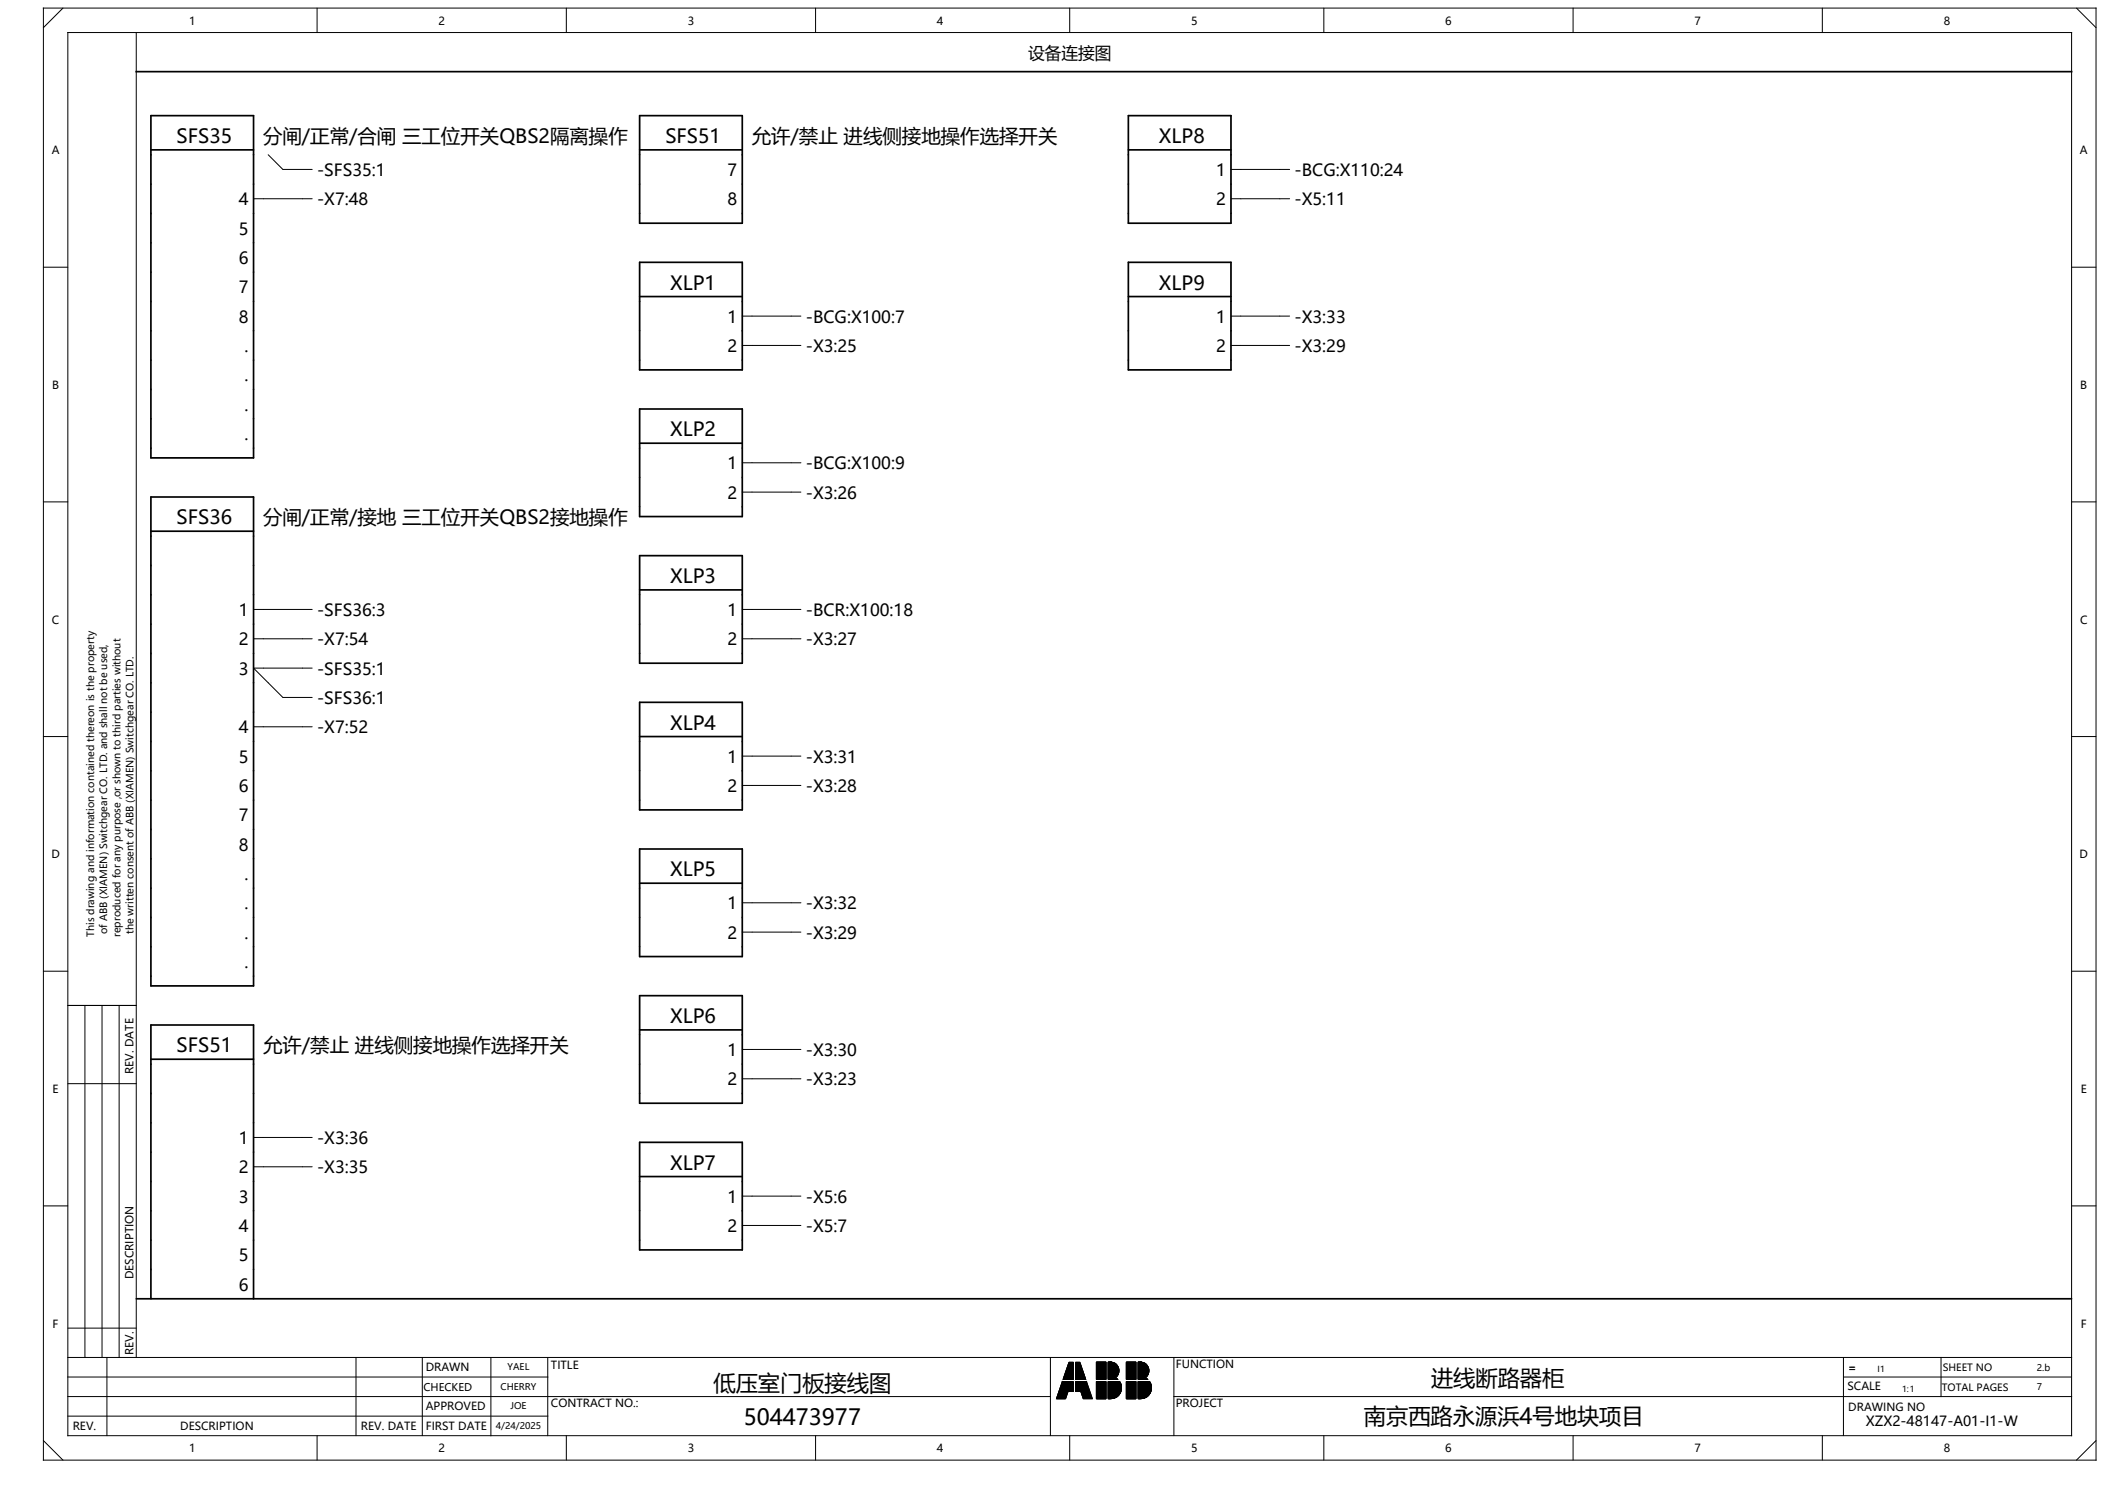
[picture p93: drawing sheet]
<svg xmlns="http://www.w3.org/2000/svg" width="297mm" height="210mm" viewBox="0 0 297 210" stroke-linecap="round" stroke-linejoin="round" font-family="sans-serif">
<defs><g id="words">
<g font-size="3.1">
<text x="100.2" y="195.2">低压室门板接线图</text>
<text x="201" y="194.5">进线断路器柜</text>
<text x="104.4" y="200">504473977</text>
<text x="191.5" y="199.9">南京西路永源浜4号地块项目</text>
</g>
<g font-size="2.7">
<text x="24.8" y="20.1">SFS35</text>
<text x="36.9" y="20.1">分闸/正常/合闸 三工位开关QBS2隔离操作</text>
<text x="93.4" y="20.1">SFS51</text>
<text x="105.6" y="20.1">允许/禁止 进线侧接地操作选择开关</text>
<text x="162.7" y="20.1">XLP8</text>
<text x="94.1" y="40.7">XLP1</text>
<text x="162.7" y="40.7">XLP9</text>
<text x="94.1" y="61.2">XLP2</text>
<text x="24.8" y="73.6">SFS36</text>
<text x="36.9" y="73.6">分闸/正常/接地 三工位开关QBS2接地操作</text>
<text x="94.1" y="81.8">XLP3</text>
<text x="94.1" y="102.4">XLP4</text>
<text x="94.1" y="123">XLP5</text>
<text x="94.1" y="143.6">XLP6</text>
<text x="24.8" y="147.7">SFS51</text>
<text x="36.9" y="147.7">允许/禁止 进线侧接地操作选择开关</text>
<text x="94.1" y="164.2">XLP7</text>
</g>
<g font-size="2.3">
<text x="144.4" y="8.2">设备连接图</text>
<text x="33.5" y="28.8">4</text>
<text x="44.5" y="24.7">-SFS35:1</text>
<text x="44.5" y="28.8">-X7:48</text>
<text x="102.2" y="24.7">7</text>
<text x="102.2" y="28.8">8</text>
<text x="170.8" y="24.7">1</text>
<text x="170.8" y="28.8">2</text>
<text x="181.8" y="24.7">-BCG:X110:24</text>
<text x="181.8" y="28.8">-X5:11</text>
<text x="33.5" y="33">5</text>
<text x="33.5" y="37.1">6</text>
<text x="33.5" y="41.2">7</text>
<text x="33.5" y="45.3">8</text>
<text x="102.2" y="45.3">1</text>
<text x="113.2" y="45.3">-BCG:X100:7</text>
<text x="170.8" y="45.3">1</text>
<text x="181.8" y="45.3">-X3:33</text>
<text x="34.4" y="49.4">.</text>
<text x="34.4" y="53.5">.</text>
<text x="102.2" y="49.4">2</text>
<text x="113.2" y="49.4">-X3:25</text>
<text x="170.8" y="49.4">2</text>
<text x="181.8" y="49.4">-X3:29</text>
<text x="34.4" y="57.7">.</text>
<text x="34.4" y="61.8">.</text>
<text x="102.2" y="65.9">1</text>
<text x="113.2" y="65.9">-BCG:X100:9</text>
<text x="102.2" y="70">2</text>
<text x="113.2" y="70">-X3:26</text>
<text x="33.5" y="86.5">1</text>
<text x="44.5" y="86.5">-SFS36:3</text>
<text x="102.2" y="86.5">1</text>
<text x="113.2" y="86.5">-BCR:X100:18</text>
<text x="33.5" y="90.6">2</text>
<text x="33.5" y="94.7">3</text>
<text x="44.5" y="90.6">-X7:54</text>
<text x="44.5" y="94.7">-SFS35:1</text>
<text x="102.2" y="90.6">2</text>
<text x="113.2" y="90.6">-X3:27</text>
<text x="44.5" y="98.8">-SFS36:1</text>
<text x="33.5" y="103">4</text>
<text x="33.5" y="107.1">5</text>
<text x="44.5" y="103">-X7:52</text>
<text x="102.2" y="107.1">1</text>
<text x="113.2" y="107.1">-X3:31</text>
<text x="33.5" y="111.2">6</text>
<text x="102.2" y="111.2">2</text>
<text x="113.2" y="111.2">-X3:28</text>
<text x="33.5" y="115.3">7</text>
<text x="33.5" y="119.4">8</text>
<text x="34.4" y="123.5">.</text>
<text x="34.4" y="127.7">.</text>
<text x="34.4" y="131.8">.</text>
<text x="102.2" y="127.7">1</text>
<text x="102.2" y="131.8">2</text>
<text x="113.2" y="127.7">-X3:32</text>
<text x="113.2" y="131.8">-X3:29</text>
<text x="34.4" y="135.9">.</text>
<text x="102.2" y="148.2">1</text>
<text x="113.2" y="148.2">-X3:30</text>
<text x="102.2" y="152.4">2</text>
<text x="113.2" y="152.4">-X3:23</text>
<text x="33.5" y="160.6">1</text>
<text x="44.5" y="160.6">-X3:36</text>
<text x="33.5" y="164.7">2</text>
<text x="44.5" y="164.7">-X3:35</text>
<text x="33.5" y="168.8">3</text>
<text x="33.5" y="173">4</text>
<text x="102.2" y="168.8">1</text>
<text x="102.2" y="173">2</text>
<text x="113.2" y="168.8">-X5:6</text>
<text x="113.2" y="173">-X5:7</text>
<text x="33.5" y="177.1">5</text>
<text x="33.5" y="181.2">6</text>
</g>
<text font-size="2" x="262" y="200.2">XZX2-48147-A01-I1-W</text>
<g font-size="1.6">
<text x="26.6" y="3.5">1</text>
<text x="61.6" y="3.5">2</text>
<text x="96.6" y="3.5">3</text>
<text x="131.6" y="3.5">4</text>
<text x="167.3" y="3.5">5</text>
<text x="202.9" y="3.5">6</text>
<text x="237.9" y="3.5">7</text>
<text x="272.9" y="3.5">8</text>
<text x="7.3" y="21.7">A</text>
<text x="292.1" y="21.7">A</text>
<text x="7.3" y="54.6">B</text>
<text x="292.1" y="54.6">B</text>
<text x="7.3" y="87.5">C</text>
<text x="292.1" y="87.5">C</text>
<text x="7.2" y="120.5">D</text>
<text x="292" y="120.5">D</text>
<text x="7.4" y="153.4">E</text>
<text x="18.7" y="150.7" transform="rotate(-90 18.7 150.7)">REV. DATE</text>
<text x="292.2" y="153.4">E</text>
<text x="18.7" y="179.6" transform="rotate(-90 18.7 179.6)">DESCRIPTION</text>
<text x="7.4" y="186.4">F</text>
<text x="18.7" y="190.2" transform="rotate(-90 18.7 190.2)">REV.</text>
<text x="165.1" y="192">FUNCTION</text>
<text x="292.2" y="186.4">F</text>
<text x="59.8" y="192.5">DRAWN</text>
<text x="59.8" y="198">APPROVED</text>
<text x="77.4" y="192.2">TITLE</text>
<text x="77.4" y="197.5">CONTRACT NO.:</text>
<text x="165.1" y="197.5">PROJECT</text>
<text x="259.4" y="195.1">SCALE</text>
<text x="259.6" y="192.5">=</text>
<text x="10.2" y="200.8">REV.</text>
<text x="25.3" y="200.8">DESCRIPTION</text>
<text x="26.6" y="203.9">1</text>
<text x="50.7" y="200.8">REV. DATE</text>
<text x="59.8" y="200.7">FIRST DATE</text>
<text x="61.6" y="203.9">2</text>
<text x="96.6" y="203.9">3</text>
<text x="131.6" y="203.9">4</text>
<text x="167.3" y="203.9">5</text>
<text x="202.9" y="203.9">6</text>
<text x="237.9" y="203.9">7</text>
<text x="259.6" y="198">DRAWING NO</text>
<text x="272.9" y="203.9">8</text>
</g>
<text font-size="1.5" x="59.5" y="195.2">CHECKED</text>
<g font-size="1.4">
<text x="13.2" y="131.5" transform="rotate(-90 13.2 131.5)">This drawing and information contained thereon is the property</text>
<text x="15.1" y="131.1" transform="rotate(-90 15.1 131.1)">of ABB (XIAMEN) Switchgear CO. LTD. and shall not be used,</text>
<text x="16.9" y="131.5" transform="rotate(-90 16.9 131.5)">reproduced for any purpose ,or shown to third parties without</text>
<text x="18.8" y="131.1" transform="rotate(-90 18.8 131.1)">the written consent of ABB (XIAMEN) Switchgear CO. LTD.</text>
<text x="272.7" y="195.3">TOTAL PAGES</text>
<text x="272.8" y="192.5">SHEET NO</text>
</g>
<g font-size="1.3">
<text x="70.3" y="195.1">CHERRY</text>
<text x="71.3" y="192.3">YAEL</text>
<text x="71.7" y="197.8">JOE</text>
<text x="286" y="192.4">2.b</text>
<text x="286" y="195.2">7</text>
<text x="69.6" y="200.6">4/24/2025</text>
</g>
<g font-size="1.2">
<text x="263.7" y="192.6">I1</text>
<text x="267.1" y="195.4">1:1</text>
</g>
</g></defs>
<g fill="none" stroke="#000" stroke-width=".14">
<path d="M6.1 1.1h288.2v203.9h-288.2zM8.8 1.1l-2.7 2.8M9.5 4.6h281.4v196.9h-281.4zM19.1 4.6v186M44.5 1.1v3.5M79.5 1.1v3.5M114.5 1.1v3.5M150.2 1.1v3.5M185.9 1.1v3.5M220.9 1.1v3.5M255.9 1.1v3.5M291.6 1.1l2.7 2.8"/>
<path d="M6.1 37.5h3.4M35.6 27.9h8.2M37.7 21.7l2 2.1h4.1M172.9 23.8h8.2M172.9 27.9h8.2M290.9 37.5h3.4M104.2 44.4h8.3M104.2 48.5h8.3M172.9 44.4h8.2M172.9 48.5h8.2M6.1 70.5h3.4M104.2 65h8.3"/>
<path d="M104.2 69.1h8.3M290.9 70.5h3.4M35.6 85.6h8.2M35.6 89.7h8.2M43.8 93.8h-8.2l4.1 4.1h4.1M104.2 85.6h8.3M104.2 89.7h8.3M6.1 103.4h3.4M35.6 102h8.2M104.2 106.1h8.3M104.2 110.3h8.3M290.9 103.4h3.4"/>
<path d="M6.1 136.3h3.4M104.2 126.7h8.3M104.2 130.8h8.3M290.9 136.3h3.4M9.5 141.1h9.6M9.5 152.1h9.6M11.9 141.1v49.5M14.3 141.1v49.5M16.7 141.1v49.5M35.6 159.7h8.2M104.2 147.3h8.3M104.2 151.4h8.3"/>
<path d="M6.1 169.3h3.4M35.6 163.8h8.2M104.2 167.9h8.3M104.2 172h8.3M290.9 169.3h3.4M9.5 198.8h67.4M9.5 196h138M9.5 193.3h67.4M9.5 190.6h281.4M9.5 186.4h9.6M15 190.6v10.9M50 190.6v10.9"/>
<path d="M59.3 190.6v10.9M68.9 190.6v11M76.9 190.6v10.9M147.5 190.6v10.9M149.2 194l-.8 2.3h1.2l.4-1M149.2 194h1.5v1.3h-.7M149.2 194l.8 1.3M150.1 191.2h.6v2.4h-1.4zM151 191.2h.6l.9 2.4h-1.5zM152.6 194l.8 2.3h-1.3l-.3-1M152.6 194h-1.6v1.3h.8M152.6 194l-.8 1.3"/>
<path d="M154 191.2h1.3v2.4h-1.3zM154 193.9h1.3v2.4h-1.3zM155.6 194h1.6M155.6 191.2h.6M155.6 192.6h1.5M155.6 191.7h1.3M155.6 191.8h1.4M155.6 191.9h1.4M155.6 192h1.5M155.6 192.1h1.5M155.6 192.2h1.5M155.6 192.3h1.5"/>
<path d="M155.6 192.7h1.5M155.6 192.8h1.5M155.6 192.8h1.4M155.6 192.9h1.4M155.6 193h1.4M155.6 193.1h1.3M155.6 191.6h1.2M155.6 191.4h.9M155.6 191.4h1M155.6 191.5h1.1M155.6 191.3h.8M155.6 193.2h1.2"/>
<path d="M155.6 195.2h1.8M155.6 194.3h1.8M155.6 194.4h1.8M155.6 194.1h1.7M155.6 194.2h1.7M155.6 194.2h1.8M155.6 193.5h1.2M155.6 194h1.7M155.6 194.5h1.8M155.6 194.5h1.9M155.6 194.6h1.9M155.6 194.7h1.9"/>
<path d="M155.6 194.8h1.9M155.6 194.9h1.9M155.6 195h1.9M155.6 195.1h1.9M155.6 195.5h1.7M155.6 195.6h1.7M155.6 195.6h1.6M155.6 195.7h1.6M155.6 195.8h1.5M155.6 195.9h1.5M155.6 195.9h1.4M155.6 196h1.3"/>
<path d="M155.6 196.1h1.2M155.6 195.3h1.8M155.6 195.4h1.8M155.6 193.3h1.2M155.6 193.3h1.1M155.6 193.4h1M155.6 193.5h1.1M155.6 196.1h1.1M155.6 196.2h1M155.6 196.3h.8M155.6 192.4h1.5M155.6 192.5h1.5"/>
<path d="M155.9 191.2a1.2 1.2 0 0 1 1.2 .9 1.2 1.2 0 0 1-.5 1.3M155.9 191.2h.1M155.9 191.2h-.3v2.4h1.3M155.9 191.2h.3M156.2 191.2l.2 .1M156.4 191.3l.1 .1M156.4 196.3h-.5M156.5 191.4h.1M156.6 193.4l.1 .1M156.6 196.2l-.2 .1M156.6 193.4l.3 .2M156.6 191.4l.1 .1"/>
<path d="M156.7 193.3l-.1 .1M156.7 193.5h.1M156.7 196.1l-.1 .1M156.7 191.5l.1 .1M156.8 193.3h-.1M156.8 191.6l.1 .1M156.8 193.5l.1 .1M156.8 196.1h-.1M156.8 193.2v.1M156.9 191.7h.1M156.9 193.1l-.1 .1M156.9 191.7l.1 .1"/>
<path d="M156.9 196l-.1 .1M156.9 193.1h.1M157 191.8v.1M157 193l-.1 .1M157 191.9h.1M157 195.9l-.1 .1M157 192.9v.1M157 191.9l.1 .1M157 192.8v.1M157.1 192v.1M157.1 192.8h-.1M157.1 195.9h-.1"/>
<path d="M157.1 192.1h.1M157.1 192.7v.1M157.1 192.1v.1M157.1 192.6v.1M157.1 192.2v.1M157.1 192.6h.1M157.1 192.3v.1M157.1 192.5v.1M157.1 192.4h.1M157.1 192.4v.1M157.1 195.8v.1M157.2 195.7l-.1 .1"/>
<path d="M157.2 193.9a1.54 1.54 0 0 1-1.3 2.4M157.2 193.9h-1.6v2.4h.3M157.2 193.9v.1M157.2 194h.1M157.2 195.6v.1M157.3 194v.1M157.3 195.6h-.1M157.3 194.1v.1M157.3 195.5v.1M157.3 194.2h.1M157.4 195.4l-.1 .1M157.4 194.2v.1"/>
<path d="M157.4 195.4h.1M157.4 194.3v.1M157.4 195.3v.1M157.4 194.4v.1M157.4 195.2v.1M157.4 194.5h.1M157.4 195.2h.1M157.5 194.5v.1M157.5 195.1l-.1 .1M157.5 194.6v.1M157.5 195v.1M157.5 194.7h.1"/>
<path d="M157.5 194.9v.1M157.5 194.7v.1M157.5 194.9h.1M157.5 194.8v.1M158.2 191.2h1.3v2.4h-1.3zM158.2 193.9h1.3v2.4h-1.3zM159.8 194h1.6M159.8 191.2h.6M159.8 192.6h1.5M159.8 191.7h1.3M159.8 191.8h1.4M159.8 191.9h1.4"/>
<path d="M159.8 192h1.5M159.8 192.1h1.5M159.8 192.2h1.5M159.8 192.3h1.5M159.8 192.7h1.5M159.8 192.8h1.5M159.8 192.8h1.4M159.8 192.9h1.4M159.8 193h1.4M159.8 193.1h1.3M159.8 191.6h1.2M159.8 191.4h.9"/>
<path d="M159.8 191.4h1M159.8 191.5h1.1M159.8 191.3h.8M159.8 193.2h1.2M159.8 195.2h1.9M159.8 195.2h1.8M159.8 194.3h1.8M159.8 194.4h1.8M159.8 194.1h1.7M159.8 194.2h1.8M159.8 193.5h1.2M159.8 194h1.7"/>
<path d="M159.8 194.5h1.9M159.8 194.6h1.9M159.8 194.7h1.9M159.8 194.8h1.9M159.8 194.9h1.9M159.8 195h1.9M159.8 195.1h1.9M159.8 195.5h1.7M159.8 195.6h1.7M159.8 195.6h1.6M159.8 195.7h1.6M159.8 195.8h1.5"/>
<path d="M159.8 195.9h1.5M159.8 195.9h1.4M159.8 196h1.3M159.8 196.1h1.2M159.8 195.3h1.8M159.8 195.4h1.8M159.8 193.3h1.2M159.8 193.3h1.1M159.8 193.4h1M159.8 193.5h1.1M159.8 196.1h1.1M159.8 196.2h1"/>
<path d="M159.8 196.3h.8M159.8 192.4h1.5M159.8 192.5h1.5M160.1 191.2a1.2 1.2 0 0 1 1.2 .9 1.2 1.2 0 0 1-.5 1.3M160.1 191.2h.1M160.1 191.2h-.3v2.4h1.3M160.1 191.2h.3M160.4 191.2l.2 .1M160.6 191.3l.1 .1M160.6 196.3h-.4M160.7 191.4h.1M160.8 193.4l.1 .1"/>
<path d="M160.8 196.2l-.2 .1M160.8 193.4l.3 .2M160.8 191.4l.1 .1M160.9 193.3l-.1 .1M160.9 193.5h.1M160.9 196.1l-.1 .1M160.9 191.5l.1 .1M161 193.3h-.1M161 191.6l.1 .1M161 193.5l.1 .1M161 196.1h-.1M161 193.2v.1"/>
<path d="M161.1 191.7h.1M161.1 193.1l-.1 .1M161.1 191.7l.1 .1M161.1 196l-.1 .1M161.1 193.1h.1M161.2 191.8v.1M161.2 193l-.1 .1M161.2 191.9h.1M161.2 195.9l-.1 .1M161.2 192.9v.1M161.2 191.9l.1 .1M161.2 192.8v.1"/>
<path d="M161.3 192v.1M161.3 192.8h-.1M161.3 195.9h-.1M161.3 192.1h.1M161.3 192.7v.1M161.3 192.1v.1M161.3 192.6v.1M161.3 192.2v.1M161.3 192.6h.1M161.3 192.3v.1M161.3 192.5v.1M161.3 192.4h.1"/>
<path d="M161.3 192.4v.1M161.3 195.8v.1M161.4 195.7l-.1 .1M161.4 193.9a1.54 1.54 0 0 1-1.2 2.4M161.4 193.9h-1.6v2.4h.4M161.4 193.9v.1M161.4 194h.1M161.4 195.6v.1M161.5 194v.1M161.5 195.6h-.1M161.5 194.1l.1 .1M161.5 195.5v.1"/>
<path d="M161.6 194.2h.1M161.6 195.4l-.1 .1M161.6 194.2v.1M161.6 195.4h.1M161.6 194.3v.1M161.6 195.3v.1M161.6 194.4l.1 .1M161.6 195.2v.1M161.7 194.5h.1M161.7 195.2h-.1M161.7 194.5v.1M161.7 195.1v.1"/>
<path d="M161.7 194.6v.1M161.7 195v.1M161.7 194.9v.1M161.7 194.7h.1M161.7 194.9h.1M161.7 194.7v.1M161.7 194.8v.1M164.8 196h126.1M164.8 190.6v10.9M258.9 193.3h32M258.9 190.6v10.9M272.6 190.6v5.4"/>
<path d="M6.1 202.2l2.7 2.8M44.5 201.5v3.5M79.5 201.5v3.5M114.5 201.5v3.5M150.2 201.5v3.5M185.9 201.5v3.5M220.9 201.5v3.5M255.9 201.5v3.5M294.3 202.2l-2.7 2.8"/>
</g>
<g fill="#000" stroke="#000" stroke-width=".14">
<path d="M149.2 194h1.5v1.3h-.7zM149.2 194l.8 1.3-.4 1h-1.2zM150.1 191.2h.6v2.4h-1.4zM151 191.2h.6l.9 2.4h-1.5zM151 194h1.6l-.8 1.3h-.8zM152.6 194l.8 2.3h-1.3l-.3-1zM154 191.2h1.3v2.4h-1.3zM154 193.9h1.3v2.4h-1.3zM155.6 192.6h1.5zM155.6 191.7l1.4 .1zM155.6 191.8l1.4 .1zM155.6 191.9h1.4z"/>
<path d="M155.6 191.9l1.5 .1zM155.6 192l1.5 .1zM155.6 192.1h1.5zM155.6 192.1l1.5 .1zM155.6 192.2l1.5 .1zM155.6 191.7h1.3zM155.6 192.7h1.5zM155.6 192.8h1.5zM155.6 192.8h1.4zM155.6 192.9h1.4zM155.6 193h1.4zM155.6 191.6l1.3 .1z"/>
<path d="M155.6 191.4h1zM155.6 191.4l1.1 .1zM155.6 191.5l1.2 .1zM155.6 191.2h.6zM155.6 191.2l.8 .1zM155.6 191.3l.9 .1zM155.6 193.1h1.3zM155.6 195.2h1.8zM155.6 194.3l1.8 .1zM155.6 194.1l1.7 .1zM155.6 194.2h1.8zM155.6 194.2l1.8 .1z"/>
<path d="M155.6 193.5h1.2l.1 .1h-1.3zM155.6 193.9l1.6 .1zM155.6 194h1.7zM155.6 194l1.7 .1zM155.6 194.4l1.8 .1zM155.6 194.5h1.9zM155.6 194.5l1.9 .1zM155.6 194.6l1.9 .1zM155.6 194.7h1.9zM155.6 194.7l1.9 .1zM155.6 194.8h1.9zM155.6 194.9h1.9z"/>
<path d="M155.6 195h1.9zM155.6 195.1h1.9zM155.6 195.5h1.7zM155.6 195.6h1.7zM155.6 195.6h1.6zM155.6 195.7h1.6zM155.6 195.8h1.5zM155.6 195.9h1.5zM155.6 195.9h1.4zM155.6 196h1.3zM155.6 195.3h1.8zM155.6 195.4h1.8z"/>
<path d="M155.6 193.2h1.2zM155.6 193.3h1.2zM155.6 193.3h1.1zM155.6 193.4l1.1 .1zM155.6 193.5h1.2zM155.6 196.1h1.2zM155.6 196.1h1.1zM155.6 196.2h1zM155.6 196.3h.8zM155.6 192.3l1.5 .1zM155.6 192.4h1.5zM155.6 192.5h1.5z"/>
<path d="M158.2 191.2h1.3v2.4h-1.3zM158.2 193.9h1.3v2.4h-1.3zM159.8 195.2h1.9zM159.8 194h1.7zM159.8 194.3l1.8 .1zM159.8 194.2l1.8 .1zM159.8 194.2h1.8zM159.8 194.1l1.8 .1zM159.8 194l1.7 .1zM159.8 195.1h1.9zM159.8 195h1.9zM159.8 194.9h1.9z"/>
<path d="M159.8 194.8h1.9zM159.8 194.7l1.9 .1zM159.8 194.7h1.9zM159.8 194.6l1.9 .1zM159.8 194.5l1.9 .1zM159.8 194.5h1.9zM159.8 194.4l1.9 .1zM159.8 195.6h1.7zM159.8 195.5h1.7zM159.8 195.4h1.8zM159.8 195.3h1.8zM159.8 195.2h1.8z"/>
<path d="M159.8 193.1h1.3zM159.8 193.5h1.2l.1 .1h-1.3zM159.8 193.5h1.2zM159.8 193.4l1.1 .1zM159.8 193.3h1.1zM159.8 193.3h1.2zM159.8 193.2h1.2zM159.8 195.9h1.4zM159.8 196.3h.8zM159.8 196.2h1zM159.8 196.1h1.1zM159.8 196.1h1.2z"/>
<path d="M159.8 196h1.3zM159.8 193.9l1.6 .1zM159.8 195.9h1.5zM159.8 195.8h1.5zM159.8 195.7h1.6zM159.8 195.6h1.6zM159.8 191.9h1.4zM159.8 191.8l1.4 .1zM159.8 191.7l1.4 .1zM159.8 191.2l.8 .1zM159.8 191.2h.6zM159.8 191.6l1.3 .1z"/>
<path d="M159.8 191.5l1.2 .1zM159.8 191.4l1.1 .1zM159.8 191.4h1zM159.8 191.7h1.3zM159.8 191.3l.9 .1zM159.8 193h1.4zM159.8 192.9h1.4zM159.8 192.8h1.4zM159.8 192.6h1.5zM159.8 192.2l1.5 .1zM159.8 192.1l1.5 .1zM159.8 192.1h1.5z"/>
<path d="M159.8 192.3l1.5 .1zM159.8 192.5h1.5zM159.8 192.4h1.5zM159.8 192l1.5 .1zM159.8 192.7h1.5zM159.8 192.8h1.5zM159.8 191.9l1.5 .1z"/>
</g>
<g fill="none" stroke="#000" stroke-width=".24">
<path d="M19.1 10.1h271.8M21.2 16.2h14.4v48.1h-14.4zM89.8 16.2h14.4v15.1h-14.4zM158.5 16.2h14.4v15.1h-14.4zM21.2 21h14.4M89.8 21h14.4M89.8 36.8h14.4v15.1h-14.4zM158.5 21h14.4M158.5 36.8h14.4v15.1h-14.4zM89.8 57.4h14.4v15.1h-14.4zM89.8 41.6h14.4M158.5 41.6h14.4"/>
<path d="M21.2 69.8h14.4v68.6h-14.4zM21.2 74.6h14.4M89.8 78h14.4v15.1h-14.4zM89.8 62.2h14.4M89.8 98.6h14.4v15.1h-14.4zM89.8 82.8h14.4M89.8 119.2h14.4v15.1h-14.4zM89.8 103.4h14.4M89.8 139.8h14.4v15.1h-14.4zM89.8 124h14.4M21.2 148.7h14.4M89.8 144.6h14.4"/>
<path d="M89.8 160.4h14.4v15.1h-14.4zM89.8 165.2h14.4M19.1 182.3h271.8M21.2 182.3v-38.4h14.4v38.4"/>
</g>
<use href="#words"/>
</svg>
